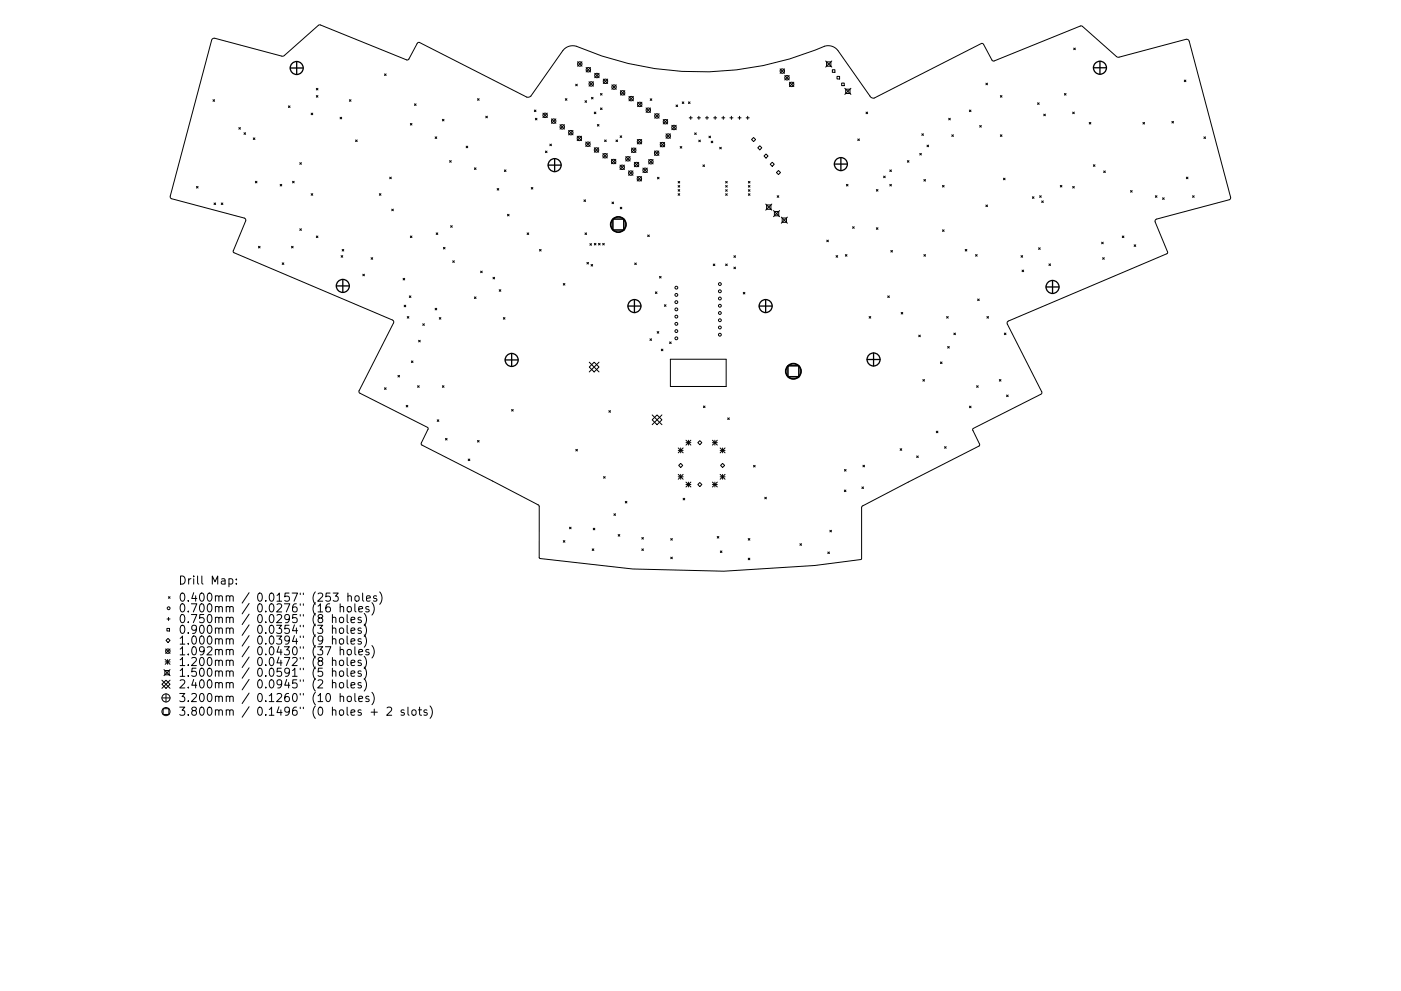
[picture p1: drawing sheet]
<svg xmlns="http://www.w3.org/2000/svg" width="297mm" height="210mm" viewBox="0 0 297 210" stroke-linecap="round" stroke-linejoin="round" font-family="sans-serif">
<defs><g id="words">
<g font-size="2.4">
<text x="37.8" y="124">Drill Map:</text>
<text x="37.8" y="127.6">0.400mm / 0.0157&quot; (253 holes)</text>
<text x="37.8" y="129.9">0.700mm / 0.0276&quot; (16 holes)</text>
<text x="37.8" y="132.2">0.750mm / 0.0295&quot; (8 holes)</text>
<text x="37.8" y="134.5">0.900mm / 0.0354&quot; (3 holes)</text>
<text x="37.8" y="136.7">1.000mm / 0.0394&quot; (9 holes)</text>
<text x="37.8" y="139">1.092mm / 0.0430&quot; (37 holes)</text>
<text x="37.8" y="141.3">1.200mm / 0.0472&quot; (8 holes)</text>
<text x="37.8" y="143.6">1.500mm / 0.0591&quot; (5 holes)</text>
<text x="37.8" y="146">2.400mm / 0.0945&quot; (2 holes)</text>
<text x="37.8" y="148.9">3.200mm / 0.1260&quot; (10 holes)</text>
<text x="37.8" y="151.8">3.800mm / 0.1496&quot; (0 holes + 2 slots)</text>
</g>
</g></defs>
<g fill="none" stroke="#000" stroke-width=".21">
<path d="M45 8.3l.5-.2 14.5 3.8 7.5-6.5 .3-.1 18.5 7.4 .4-.1 1.8-3.5 .4-.1 23 11.6 .7-.2 6.9-9.8 .9-.7 1.3-.2a67.3 67.3 0 0 0 53.6 0l1.3 .2 .9 .6 7 10 .8 .3 22.8-11.6 .4 .2 1.8 3.4 .4 .2 18.5-7.5 .3 .1 7.2 6.4 .4 .1 14.4-3.8 .3 .1 .3 .4 8.8 33.2-.3 .4-15.6 4.2-.1 .5 2.7 6.4-.2 .3-33.7 14.4-.1 .5 7.3 14.4v.4l-14.6 7.4-.1 .3 1.5 3-.1 .4-24.8 12.8-.1 .3-.1 11-9.8 1.3-19.3 1.2-19.4-.5-19.7-2.2-.1-11-.1-.3-24.7-12.8-.2-.4 1.5-3-.1-.3-14.5-7.4-.1-.4 7.3-14.4v-.5l-33.8-14.4-.1-.4 2.6-6.3v-.4l-.2-.2-15.7-4.3-.1-.4zM67.1 18.7l.3 .4M67.4 18.7l-.3 .4M81.5 15.7l.4 .3M81.9 15.7l-.4 .3M122.1 17.9l.3 .3M122.4 17.9l-.3 .3M122.5 13.1l.9 .9M123.4 13.1l-.9 .9M124.3 14.3l.9 1M124.9 17.3l.9 1M125.2 14.3l-.9 1"/>
<path d="M125.8 17.3l-.9 1M126.1 15.6l.9 .9M127 15.6l-.9 .9M127.3 19.8l.4 .4M127.7 19.8l-.4 .4M127.9 16.8l.9 .9M128.8 16.8l-.9 .9M129.7 18l1 .9M130.7 18l-1 .9M131.5 19.2l1 1M132.5 19.2l-1 1M165.4 14.6l.9 1"/>
<path d="M166.3 14.6l-.9 1M166.4 16l.9 1M167.3 16l-.9 1M167.4 17.4l.9 1M168.3 17.4l-.9 1M175.1 12.9l1.3 1.3M175.2 13.1h1v.9h-1zM176.4 12.9l-1.3 1.3M176.5 14.8h.5v.5h-.5zM177.5 16.2h.5v.6h-.5zM178.4 17.6h.6v.6h-.6zM179.1 18.7l1.3 1.3"/>
<path d="M179.3 18.9h.9v.9h-.9zM180.4 18.7l-1.3 1.3M209 17.6l.4 .4M209.4 17.6l-.4 .4M225.7 19.8l.3 .4M226 19.8l-.3 .4M227.6 10.2l.4 .3M228 10.2l-.4 .3M251.1 17l.3 .3M251.4 17l-.3 .3M41.7 39.6l.3 .3M42 39.6l-.3 .3"/>
<path d="M45.2 21.2l.3 .3M45.5 21.2l-.3 .3M50.6 27.1l.4 .3M51 27.1l-.4 .3M51.7 28.2l.4 .3M52.1 28.2l-.4 .3M53.7 29.3l.3 .3M54 29.3l-.3 .3M54.1 38.5l.4 .3M54.5 38.5l-.4 .3M59.4 39.1l.3 .4M59.7 39.1l-.3 .4"/>
<path d="M61.1 22.5l.4 .3M61.5 22.5l-.4 .3M62 38.5l.4 .3M62.4 38.5l-.4 .3M63.6 34.5l.3 .4M63.9 34.5l-.3 .4M66 24l.3 .3M66.3 24l-.3 .3M67.1 20.3l.3 .3M67.4 20.3l-.3 .3M72.1 24.9l.3 .3M72.4 24.9l-.3 .3"/>
<path d="M74.1 21.2l.3 .3M74.4 21.2l-.3 .3M75.4 29.7l.3 .3M75.7 29.7l-.3 .3M82.6 37.6l.4 .3M83 37.6l-.4 .3M87 26.2l.3 .3M87.3 26.2l-.3 .3M87.9 22l.3 .4M88.2 22l-.3 .4M92.3 29l.3 .4M92.6 29l-.3 .4"/>
<path d="M93.8 25.3l.3 .4M94.1 25.3l-.3 .4M95.3 34.1l.4 .3M95.7 34.1l-.4 .3M98.8 31l.4 .4M99.2 31l-.4 .4M100.6 35.6l.3 .4M100.9 35.6l-.3 .4M101.2 20.9l.4 .4M101.6 20.9l-.4 .4M103 24.7l.3 .3M103.3 24.7l-.3 .3"/>
<path d="M105.4 40l.3 .3M105.7 40l-.3 .3M106.9 36l.4 .4M107.3 36l-.4 .4M112.6 39.8l.4 .3M113 39.8l-.4 .3M113.3 23.3l.3 .4M113.5 25.1l.4 .3M113.6 23.3l-.3 .4M113.9 25.1l-.4 .3M115.1 24l.9 .9M115.6 32l.4 .4"/>
<path d="M116 32l-.4 .4M116 24l-.9 .9M116.6 30.6l.3 .3M116.9 25.2l1 1M116.9 30.6l-.3 .3M117.9 25.2l-1 1M118.7 26.5l1 .9M119.7 26.5l-1 .9M119.9 20.9l.3 .4M120.2 20.9l-.3 .4M120.6 27.7l.9 .9M121.5 27.7l-.9 .9"/>
<path d="M122.4 28.9l.9 .9M123.3 28.9l-.9 .9M124 21.4l.4 .3M124.2 30.1l.9 1M124.4 21.4l-.4 .3M125.1 30.1l-.9 1M125.4 20.7l.3 .3M125.7 20.7l-.3 .3M126 23.8l.3 .3M126 31.4l.9 .9M126.3 23.8l-.3 .3M126.7 26.4l.3 .4"/>
<path d="M126.9 31.4l-.9 .9M127 26.4l-.3 .4M127.3 22.9l.4 .3M127.7 22.9l-.4 .3M127.8 32.6l1 .9M128.2 29.7l.3 .3M128.5 29.7l-.3 .3M128.8 32.6l-1 .9M129.6 33.8l1 .9M130.6 33.8l-1 .9M130.6 29.7l.3 .3M130.9 29.7l-.3 .3"/>
<path d="M131.4 35l1 1M131.5 28.8l.3 .4M131.8 28.8l-.3 .4M132.4 35l-1 1M132.7 33.2l.9 1M133.3 36.3l.9 .9M133.4 20.5l.9 .9M133.6 33.2l-.9 1M133.9 31.4l.9 .9M134.2 36.3l-.9 .9M134.3 20.5l-.9 .9M134.5 34.4l.9 1"/>
<path d="M134.8 31.4l-.9 .9M135.1 37.5l.9 .9M135.1 29.6l1 .9M135.2 21.7l.9 .9M135.4 34.4l-.9 1M136 37.5l-.9 .9M136.1 29.6l-1 .9M136.1 21.7l-.9 .9M136.3 35.7l.9 .9M137 22.9l.9 .9M137.2 35.7l-.9 .9M137.5 33.8l1 1"/>
<path d="M137.9 21l.3 .3M137.9 22.9l-.9 .9M138.2 21l-.3 .3M138.5 33.8l-1 1M138.8 32l.9 1M138.8 24.1l.9 1M139.4 37.6l.3 .4M139.7 32l-.9 1M139.7 37.6l-.3 .4M139.7 24.1l-.9 1M140 30.2l.9 1M140.6 25.4l1 .9"/>
<path d="M140.9 30.2l-.9 1M141.2 28.4l.9 .9M141.6 25.4l-1 .9M142.1 28.4l-.9 .9M142.4 26.6l1 .9M143.3 22.3l.4 .3M143.4 26.6l-1 .9M143.7 22.3l-.4 .3M143.8 39.4l.3 .3M143.8 38.5l.3 .3M144.1 39.4l-.3 .3M144.1 38.5l-.3 .3"/>
<path d="M144.2 31.1l.4 .3M144.6 31.1l-.4 .3M144.6 21.6l.4 .4M145 21.6l-.4 .4M146 21.6l.3 .4M146.1 25h.7M146.3 21.6l-.3 .4M146.4 24.7v.6M147.3 28.2l.3 .3M147.6 28.2l-.3 .3M147.9 25h.6M148.2 29.7l.3 .4"/>
<path d="M148.2 24.7v.6M148.5 29.7l-.3 .4M149 35l.4 .3M149.4 35l-.4 .3M149.6 25h.6M149.9 24.7v.6M150.3 28.9l.4 .3M150.7 28.9l-.4 .3M150.8 29.9l.3 .4M151.1 29.9l-.3 .4M151.3 25h.6M151.6 24.7v.6"/>
<path d="M152.6 31.2l.3 .4M152.9 31.2l-.3 .4M153 25h.7M153.3 24.7v.6M153.8 38.5l.4 .3M153.8 39.4l.4 .3M154.2 38.5l-.4 .3M154.2 39.4l-.4 .3M154.8 25h.6M155.1 24.7v.6M156.5 25h.6M156.8 24.7v.6"/>
<path d="M158.2 25h.6M158.5 24.7v.6M158.7 39.4l.3 .3M158.7 38.5l.3 .3M159 39.4l-.3 .3M159 38.5l-.3 .3M159.8 29.2l.4 .4-.4 .4-.5-.4zM161.1 30.9l.4 .5-.4 .4-.4-.4zM162.4 32.7l.4 .4-.4 .4-.4-.4zM163.7 34.4l.5 .5-.5 .4-.4-.4zM165 36.2l.5 .4-.5 .4-.4-.4zM179.5 39.1l.3 .4"/>
<path d="M179.8 39.1l-.3 .4M181.9 29.5l.3 .3M182.2 29.5l-.3 .3M183.6 23.8l.4 .3M184 23.8l-.4 .3M187.3 37.4l.4 .3M187.7 37.4l-.4 .3M188.7 36l.3 .4M188.7 39.1l.3 .4M189 36l-.3 .4M189 39.1l-.3 .4M192.4 34.1l.3 .3"/>
<path d="M192.7 34.1l-.3 .3M195 32.5l.4 .4M195.4 32.5l-.4 .4M195.4 28.4l.4 .3M195.8 28.4l-.4 .3M195.9 38.1l.3 .3M196.2 38.1l-.3 .3M196.5 30.8l.4 .3M196.9 30.8l-.4 .3M199.8 39.3l.4 .4M200.2 39.3l-.4 .4M201.1 25.1l.4 .3"/>
<path d="M201.5 25.1l-.4 .3M201.8 28.6l.3 .3M202.1 28.6l-.3 .3M205.5 23.3l.4 .4M205.9 23.3l-.4 .4M207.7 26.6l.4 .4M208.1 26.6l-.4 .4M212.1 20.3l.3 .3M212.1 28.6l.3 .3M212.4 20.3l-.3 .3M212.4 28.6l-.3 .3M212.8 37.8l.3 .3"/>
<path d="M213.1 37.8l-.3 .3M220 21.8l.3 .4M220.3 21.8l-.3 .4M221.3 24.2l.3 .4M221.6 24.2l-.3 .4M224.8 39.3l.3 .4M225.1 39.3l-.3 .4M227.4 23.8l.4 .3M227.4 39.6l.4 .3M227.8 23.8l-.4 .3M227.8 39.6l-.4 .3M230.9 26l.4 .3"/>
<path d="M231.3 26l-.4 .3M231.8 35l.4 .3M232.2 35l-.4 .3M234 36.3l.3 .3M234.3 36.3l-.3 .3M242.3 26l.4 .3M242.7 26l-.4 .3M248.5 25.8l.3 .3M248.8 25.8l-.3 .3M251.5 37.6l.4 .3M251.9 37.6l-.4 .3M255.3 29l.3 .4"/>
<path d="M255.6 29l-.3 .4M45.4 43.1l.3 .3M45.7 43.1l-.3 .3M46.9 43.1l.4 .3M47.3 43.1l-.4 .3M54.8 52.3l.3 .3M55.1 52.3l-.3 .3M59.8 55.8l.4 .3M60.2 55.8l-.4 .3M61.8 52.3l.4 .3M62.2 52.3l-.4 .3M63.6 48.5l.3 .4"/>
<path d="M63.9 48.5l-.3 .4M66 41.1l.3 .3M66.3 41.1l-.3 .3M67.1 50.1l.3 .3M67.4 50.1l-.3 .3M72.3 54.2l.4 .4M72.5 52.9l.4 .4M72.7 54.2l-.4 .4M72.9 52.9l-.4 .4M76.9 58.2l.4 .3M77.3 58.2l-.4 .3M78.7 54.7l.3 .3"/>
<path d="M79 54.7l-.3 .3M80.4 41.1l.4 .3M80.8 41.1l-.4 .3M83.1 44.4l.3 .3M83.4 44.4l-.3 .3M85.5 59.1l.3 .3M85.8 59.1l-.3 .3M87 50.1l.3 .3M87.3 50.1l-.3 .3M92.5 49.4l.3 .4M92.8 49.4l-.3 .4M94 52.5l.4 .3"/>
<path d="M94.4 52.5l-.4 .3M95.5 47.9l.4 .3M95.9 47.9l-.4 .3M96 55.3l.3 .4M96.3 55.3l-.3 .4M101.9 57.5l.3 .4M102.2 57.5l-.3 .4M104.5 58.8l.4 .4M104.9 58.8l-.4 .4M107.6 45.5l.3 .3M107.9 45.5l-.3 .3M111.8 49.4l.3 .4"/>
<path d="M112.1 49.4l-.3 .4M114.4 52.9l.3 .4M114.7 52.9l-.3 .4M123.8 42.4l.4 .3M124 49.4l.4 .4M124.2 42.4l-.4 .3M124.4 49.4l-.4 .4M124.4 55.7l.4 .3M124.8 55.7l-.4 .3M125.1 51.7l.3 .3M125.3 56.1l.4 .4M125.4 51.7l-.3 .3"/>
<path d="M125.7 56.1l-.4 .4M126 51.6l.4 .4M126.4 51.6l-.4 .4M126.9 51.6l.3 .4M127.2 51.6l-.3 .4M127.8 51.6l.3 .4M128.1 51.6l-.3 .4M129.7 42.9l.4 .3M130.1 42.9l-.4 .3M131.5 44l.3 .3M131.8 44l-.3 .3M134.6 55.8l.3 .3"/>
<path d="M134.9 55.8l-.3 .3M137.3 49.9l.4 .3M137.7 49.9l-.4 .3M139.8 58.6l.4 .4M140.2 58.6l-.4 .4M143.8 41.1l.3 .3M143.8 40.2l.3 .4M144.1 40.2l-.3 .4M144.1 41.1l-.3 .3M151.2 56l.4 .4M151.6 56l-.4 .4M153.8 56l.4 .4"/>
<path d="M153.8 40.2l.4 .4M153.8 41.1l.4 .3M154.2 56l-.4 .4M154.2 40.2l-.4 .4M154.2 41.1l-.4 .3M155.6 56.7l.3 .3M155.6 54.3l.3 .3M155.9 54.3l-.3 .3M155.9 56.7l-.3 .3M158.7 41.1l.3 .3M158.7 40.2l.3 .4M159 41.1l-.3 .3"/>
<path d="M159 40.2l-.3 .4M162.3 43.3l1.3 1.3M162.5 43.5h1v.9h-1zM163.6 43.3l-1.3 1.3M164 44.7l1.3 1.3M164.2 44.9h.9v.9h-.9zM164.8 41.5l.3 .4M165.1 41.5l-.3 .4M165.3 44.7l-1.3 1.3M165.7 46.1l1.2 1.3M165.8 46.3h1v.9h-1zM166.9 46.1l-1.2 1.3"/>
<path d="M175.3 50.9l.3 .4M175.6 50.9l-.3 .4M177.3 54.2l.3 .4M177.6 54.2l-.3 .4M179.2 54l.4 .4M179.6 54l-.4 .4M180.8 48.1l.3 .3M181.1 48.1l-.3 .3M185.8 40.2l.3 .4M185.8 48.3l.3 .4M186.1 48.3l-.3 .4M186.1 40.2l-.3 .4"/>
<path d="M188.9 53.1l.3 .4M189.2 53.1l-.3 .4M195.9 54l.3 .4M196.2 54l-.3 .4M199.8 48.8l.4 .3M200.2 48.8l-.4 .3M204.6 52.9l.4 .4M205 52.9l-.4 .4M206.8 54l.4 .4M207.2 54l-.4 .4M209 43.5l.4 .3M209.4 43.5l-.4 .3"/>
<path d="M216.5 54.2l.3 .4M216.7 57.3l.3 .3M216.8 54.2l-.3 .4M217 57.3l-.3 .3M218.9 41.7l.3 .4M219.2 41.7l-.3 .4M220.2 52.6l.3 .3M220.4 41.5l.4 .4M220.5 52.6l-.3 .3M220.8 41.5l-.4 .4M220.9 42.6l.3 .4M221.2 42.6l-.3 .4"/>
<path d="M222.4 56l.3 .3M222.7 56l-.3 .3M233.6 51.4l.3 .3M233.8 54.7l.3 .3M233.9 51.4l-.3 .3M234.1 54.7l-.3 .3M237.9 50.1l.4 .3M238.3 50.1l-.4 .3M239.7 40.4l.3 .4M240 40.4l-.3 .4M240.5 51.9l.3 .4M240.8 51.9l-.3 .4"/>
<path d="M245 41.5l.3 .4M245.3 41.5l-.3 .4M246.5 42l.3 .3M246.8 42l-.3 .3M252.8 41.5l.4 .4M253.2 41.5l-.4 .4M84.4 79.6l.3 .4M84.7 79.6l-.3 .4M85.7 64.7l.3 .4M86 64.7l-.3 .4M86.3 67.2l.4 .3M86.7 67.2l-.4 .3"/>
<path d="M86.8 62.8l.3 .3M87.1 62.8l-.3 .3M87.2 76.6l.4 .3M87.6 76.6l-.4 .3M88.8 72.2l.3 .3M89.1 72.2l-.3 .3M89.6 68.7l.4 .3M90 68.7l-.4 .3M92.3 65.4l.3 .4M92.6 65.4l-.3 .4M93.1 67.4l.4 .3M93.5 67.4l-.4 .3"/>
<path d="M100.6 63l.3 .3M100.9 63l-.3 .3M105.8 61.5l.4 .3M106.2 61.5l-.4 .3M106.7 67.4l.4 .3M107.1 67.4l-.4 .3M119.4 60.1l.4 .4M119.8 60.1l-.4 .4M124.9 77.9l1.1-1.1 1 1.1-1 1zM124.9 76.8l2.1 2.1M127 76.8l-2.1 2.1M137.8 71.9l.3 .3"/>
<path d="M138.1 71.9l-.3 .3M139 61.9l.3 .4M139.3 61.9l-.3 .4M139.3 70.4l.4 .3M139.7 70.4l-.4 .3M140.2 74.1l.4 .3M140.6 74.1l-.4 .3M140.9 64.7l.3 .3M141.2 64.7l-.3 .3M142 72.5l.3 .4M142.1 76.2h11.9v5.8h-11.9zM142.3 72.5l-.3 .4"/>
<path d="M157.6 62l.3 .4M157.9 62l-.3 .4M184.3 67.2l.3 .3M184.6 67.2l-.3 .3M188.2 62.8l.4 .3M188.6 62.8l-.4 .3M191.1 66.3l.3 .3M191.4 66.3l-.3 .3M194.8 71.1l.3 .3M195.1 71.1l-.3 .3M199.4 76.8l.3 .3M199.7 76.8l-.3 .3"/>
<path d="M200.7 67.2l.3 .3M200.9 73.5l.4 .4M201 67.2l-.3 .3M201.3 73.5l-.4 .4M202.2 70.7l.4 .3M202.6 70.7l-.4 .3M207.3 63.4l.3 .4M207.6 63.4l-.3 .4M209.2 67.2l.4 .3M209.6 67.2l-.4 .3M212.9 70.7l.4 .3M213.3 70.7l-.4 .3"/>
<path d="M81.5 82.3l.4 .3M81.9 82.3l-.4 .3M86.1 86l.4 .3M86.5 86l-.4 .3M88.5 81.8l.4 .4M88.9 81.8l-.4 .4M92.7 89.1l.3 .3M93 89.1l-.3 .3M93.8 81.8l.3 .4M94.1 81.8l-.3 .4M94.4 93l.4 .4M94.8 93l-.4 .4"/>
<path d="M99.3 97.4l.3 .3M99.6 97.4l-.3 .3M101.2 93.4l.4 .4M101.6 93.4l-.4 .4M108.5 86.9l.3 .3M108.8 86.9l-.3 .3M122.1 95.3l.3 .4M122.4 95.3l-.3 .4M129.1 87.1l.3 .4M129.4 87.1l-.3 .4M138.3 89.1l1-1.1 1 1.1-1 1zM138.3 88l2 2.1"/>
<path d="M140.3 88l-2 2.1M143.8 95l1 1.1M143.8 95.6h1M143.9 98.7l.4-.4 .5 .4-.5 .5zM144.3 95v1.1M144.8 95l-1 1.1M145.4 93.4l1.1 1M145.4 93.9h1.1M146 93.4v1M146.5 93.4l-1.1 1M147.9 93.9l.5-.4 .4 .4-.4 .4zM149.1 86.1l.4 .4"/>
<path d="M149.5 86.1l-.4 .4M151 93.9h1.1M151 93.4l1.1 1M151.6 93.4v1M152.1 93.4l-1.1 1M152.7 95.6h1M152.7 95l1 1.1M152.8 98.7l.4-.4 .4 .4-.4 .5zM153.2 95v1.1M153.7 95l-1 1.1M154.3 88.7l.3 .3M154.6 88.7l-.3 .3"/>
<path d="M159.8 98.7l.3 .4M160.1 98.7l-.3 .4M179 99.6l.4 .4M179.4 99.6l-.4 .4M183 98.7l.3 .4M183.3 98.7l-.3 .4M190.8 95.2l.4 .3M191.2 95.2l-.4 .3M194.3 96.7l.4 .4M194.7 96.7l-.4 .4M195.7 80.5l.3 .4M196 80.5l-.3 .4"/>
<path d="M198.5 91.5l.4 .3M198.9 91.5l-.4 .3M200.3 94.8l.3 .3M200.6 94.8l-.3 .3M205.5 86.2l.4 .3M205.9 86.2l-.4 .3M207.1 81.8l.3 .4M207.4 81.8l-.3 .4M211.9 80.5l.3 .4M212.2 80.5l-.3 .4M213.4 83.8l.4 .4M213.8 83.8l-.4 .4"/>
<path d="M119.4 114.7l.4 .3M119.8 114.7l-.4 .3M120.7 111.9l.4 .3M121.1 111.9l-.4 .3M125.6 116.5l.3 .3M125.8 112.1l.3 .3M125.9 116.5l-.3 .3M126.1 112.1l-.3 .3M128 101.1l.3 .4M128.3 101.1l-.3 .4M130.2 109l.3 .3M130.5 109l-.3 .3"/>
<path d="M131.1 113.4l.3 .4M131.4 113.4l-.3 .4M132.6 106.4l.3 .3M132.9 106.4l-.3 .3M136.1 114l.3 .4M136.1 116.5l.3 .3M136.4 114l-.3 .4M136.4 116.5l-.3 .3M142.2 114.3l.4 .3M142.2 118.2l.4 .3M142.6 114.3l-.4 .3M142.6 118.2l-.4 .3"/>
<path d="M143.8 100.6l1 1.1M143.8 101.2h1M144.3 100.6v1.1M144.8 105.7l.4 .4M144.8 100.6l-1 1.1M145.2 105.7l-.4 .4M145.4 102.3l1.1 1M145.4 102.8h1.1M146 102.3v1M146.5 102.3l-1.1 1M147.9 102.8l.5-.4 .4 .4-.4 .4zM151 102.3l1.1 1"/>
<path d="M151 102.8h1.1M151.6 102.3v1M152.1 113.8l.3 .4M152.1 102.3l-1.1 1M152.4 113.8l-.3 .4M152.7 101.2h1M152.7 100.6l1 1.1M152.7 116.9l.4 .3M153.1 116.9l-.4 .3M153.2 100.6v1.1M153.7 100.6l-1 1.1M158.6 114.3l.4 .3"/>
<path d="M158.6 118.4l.4 .4M159 114.3l-.4 .3M159 118.4l-.4 .4M162.1 105.5l.4 .3M162.5 105.5l-.4 .3M169.6 115.4l.3 .3M169.9 115.4l-.3 .3M175.5 117.1l.4 .4M175.9 117.1l-.4 .4M175.9 112.5l.4 .4M176.3 112.5l-.4 .4M179 104l.4 .3"/>
<path d="M179.4 104l-.4 .3M182.7 103.3l.4 .4M183.1 103.3l-.4 .4M35 139.9l1.1 1.1M35.1 137.7l1 .9M35.2 135.9l.4-.5 .5 .5-.5 .4zM35.4 133.3h.5v.6h-.5zM35.4 131.3h.7M35.5 139.9v1.1M35.7 126.6l.4 .3M35.7 131v.7M36.1 126.6l-.4 .3"/>
<path d="M36.1 137.7l-1 .9M36.1 139.9l-1.1 1.1M48.5 122.9l.5-.1 .4 .3v.5l-.2 .2h-.7M50.1 123.8v.1M50.1 122.9v.1M69 137.2h1.1l-.7 1.7M69.9 128.1a.68 .68 0 0 0-.8 .7v.7l.1 .2 .5 .1 .3-.1 .1-.6-.2-.3h-.5l-.3 .3M70.5 131.1l.2-.1h.4l.1 1.1M70.5 133.4l.2-.2 .4 .1 .1 1.1M70.5 135.7l.2-.2 .4 .1 .1 1.1M70.5 130.4v1.7M70.5 132.7v1.7"/>
<path d="M70.5 134.9v1.8M70.5 139.5v1.7M70.6 125.8h1.1l-.6 .7 .5 .1v.8l-.2 .2h-.5l-.3-.2M72 133.4l.3-.2 .5 .2 .1 .7-.2 .2-.4 .1-.3-.2zM72 135.7l.3-.2 .5 .2 .1 .6-.2 .3-.4 .1-.3-.2zM72.1 128.8l.3-.1 .4 .1 .1 1M72.1 131h.4l.4 .3v.5l-.4 .3-.4-.1-.1-.2v-.5zM72.1 138l.3-.2 .4 .1 .1 1M72.1 128.1v1.7M72.1 137.2v1.7M73.6 130.4v1.5l.2 .2M73.6 132.7v1.4l.2 .3"/>
<path d="M73.6 134.9v1.5l.2 .3M73.6 139.5v1.5l.2 .2M73.8 126.6l.2-.2 .4 .1 .1 1.1M73.8 128.8l.4-.1 .3 .3v.5l-.3 .3-.4-.1-.2-.2v-.5zM73.8 137.9l.4-.1 .3 .3v.5l-.3 .3h-.4l-.2-.3v-.5zM73.8 125.8v1.8M74.4 131.5l.8-.1v-.4h-.5l-.3 .2 .1 .8h.7M74.4 133.8l.8-.2v-.3l-.5-.1-.3 .3 .1 .8h.7M74.4 136.1l.8-.2v-.3l-.5-.1-.3 .3 .1 .8h.7M75.2 128.1v1.5l.3 .2M75.2 137.2v1.5l.3 .2M75.3 126.6l.3-.2 .5 .2v.6l-.1 .3-.4 .1-.3-.2z"/>
<path d="M76.1 129.3l.8-.2-.1-.3-.5-.1-.2 .2v.8h.7M76.1 138.4l.8-.2-.1-.3-.5-.1-.2 .2v.9h.7M76.6 131h-.5l-.2 .2 .1 .3 .6 .1v.4h-.7M76.6 133.3l-.5-.1-.2 .3 .1 .2 .6 .2v.4h-.7M76.6 135.6l-.5-.1-.2 .3 .1 .2 .6 .2v.4h-.7M76.9 125.8v1.5l.2 .3M77.2 130.1a1.98 1.98 0 0 1 0 2.7M77.2 132.4a1.98 1.98 0 0 1 0 2.6M77.2 134.7a1.98 1.98 0 0 1 0 2.6M77.2 139.2a1.98 1.98 0 0 1 0 2.7M77.7 127l.8-.2-.1-.3-.4-.1-.3 .2 .1 .9h.6M78.2 128.8l-.4-.1-.3 .2 .1 .3 .6 .1v.4h-.7"/>
<path d="M78.2 137.9l-.4-.1-.3 .2 .1 .3 .6 .1v.5h-.7M78.9 127.9a1.98 1.98 0 0 1 0 2.6M78.9 137a1.98 1.98 0 0 1 0 2.6M79.8 126.5l-.4-.1-.2 .2 .1 .3 .5 .2v.4h-.6M80.5 125.6a1.98 1.98 0 0 1 0 2.6M34.3 145.2l.9-.9 .9 .9-.9 .8zM34.3 144.3l1.8 1.7M34.3 148.1h1.8M34.6 150.4h1.2v1.2h-1.2zM34.8 142.1l1.3 1.3M35 142.3h.9v.9h-.9zM35 140.4h1.1"/>
<path d="M35.2 147.2v1.7M36.1 142.1l-1.3 1.3M36.1 144.3l-1.8 1.7M69.3 147.2l.2-.1a.92 .92 0 0 1 .6 .9 .92 .92 0 0 1-.6 .9 1.15 1.15 0 0 1-.2-1.7zM70.5 140.2l.2-.1h.4l.1 1.1M70.5 142.5l.2-.2 .4 .1 .1 1.1M70.5 145l.2-.2 .4 .1 .1 1.1M70.5 141.8v1.7M70.5 144.2v1.8M72 140.2l.3-.1 .5 .1 .1 .7-.2 .2-.4 .1-.3-.1zM72 142.5l.3-.2 .5 .2 .1 .7-.2 .2-.4 .1-.3-.2zM72.1 144.9l.4-.1 .4 .3v.5l-.4 .4-.4-.1-.1-.3v-.5z"/>
<path d="M72.1 147.9l.3-.2 .4 .1 .1 1.1M72.1 147.1v1.8M73.6 141.8v1.4l.2 .3M73.6 144.2v1.5l.2 .3M73.7 147.9l.2-.2 .5 .2 .1 .6-.2 .3-.4 .1-.2-.2zM74.4 140.6l.8-.1v-.4h-.5l-.3 .2 .1 .8h.7M74.4 142.9l.8-.1v-.4l-.5-.1-.3 .3 .1 .8h.7M74.4 145.4l.8-.2v-.3l-.5-.1-.3 .3 .1 .8h.7M75.2 147.1v1.5l.3 .3M76.1 148.3l.8-.2-.1-.3-.5-.1-.2 .3v.8h.7M76.6 140.1h-.5l-.2 .2 .1 .3 .6 .1v.4h-.7M76.6 142.4l-.5-.1-.2 .3 .1 .2 .6 .2v.4h-.7"/>
<path d="M76.6 144.9l-.5-.1-.2 .3 .1 .2 .6 .2v.4h-.7M77.2 141.5a1.98 1.98 0 0 1 0 2.6M77.2 144a1.98 1.98 0 0 1 0 2.6M78.2 147.8l-.4-.1-.3 .3 .1 .2 .6 .2v.4h-.7M78.7 151.1h1.3M78.9 146.9a1.98 1.98 0 0 1 0 2.6M79.3 150.4v1.4M82.1 150.2l.6-.2 .3 .2v.3l-1 1.3h1M85.7 150.7l-.4-.1-.3 .3 .1 .2 .6 .2v.4h-.7M86.5 150v1.5l.2 .3M87.4 150.8l.2-.2 .5 .2 .1 .6-.1 .3-.5 .1-.2-.2zM88.7 150.6h.7"/>
<path d="M89 150v1.5l.4 .3M90.5 150.7l-.4-.1-.2 .3v.2l.6 .2v.4h-.6M91.2 149.8a1.98 1.98 0 0 1 0 2.6"/>
<circle cx="122.9" cy="13.6" r=".47"/>
<circle cx="124.7" cy="14.8" r=".47"/>
<circle cx="125.4" cy="17.8" r=".47"/>
<circle cx="126.6" cy="16" r=".47"/>
<circle cx="128.4" cy="17.2" r=".47"/>
<circle cx="130.2" cy="18.5" r=".47"/>
<circle cx="132" cy="19.7" r=".47"/>
<circle cx="165.9" cy="15.1" r=".47"/>
<circle cx="166.9" cy="16.5" r=".47"/>
<circle cx="167.8" cy="17.9" r=".47"/>
<circle cx="115.6" cy="24.5" r=".47"/>
<circle cx="117.4" cy="25.7" r=".47"/>
<circle cx="119.2" cy="26.9" r=".47"/>
<circle cx="121" cy="28.1" r=".47"/>
<circle cx="122.8" cy="29.4" r=".47"/>
<circle cx="124.7" cy="30.6" r=".47"/>
<circle cx="126.5" cy="31.8" r=".47"/>
<circle cx="128.3" cy="33" r=".47"/>
<circle cx="130.1" cy="34.3" r=".47"/>
<circle cx="131.9" cy="35.5" r=".47"/>
<circle cx="133.1" cy="33.7" r=".47"/>
<circle cx="133.7" cy="36.7" r=".47"/>
<circle cx="133.8" cy="20.9" r=".47"/>
<circle cx="134.4" cy="31.9" r=".47"/>
<circle cx="135" cy="34.9" r=".47"/>
<circle cx="135.6" cy="37.9" r=".47"/>
<circle cx="135.6" cy="30.1" r=".47"/>
<circle cx="135.6" cy="22.1" r=".47"/>
<circle cx="136.8" cy="36.1" r=".47"/>
<circle cx="137.5" cy="23.4" r=".47"/>
<circle cx="138" cy="34.3" r=".47"/>
<circle cx="139.2" cy="32.5" r=".47"/>
<circle cx="139.3" cy="24.6" r=".47"/>
<circle cx="140.5" cy="30.7" r=".47"/>
<circle cx="141.1" cy="25.8" r=".47"/>
<circle cx="141.7" cy="28.9" r=".47"/>
<circle cx="142.9" cy="27" r=".47"/>
<circle cx="131.1" cy="47.6" r="1.58"/>
<circle cx="143.4" cy="70.2" r=".3"/>
<circle cx="143.4" cy="62.6" r=".3"/>
<circle cx="143.4" cy="67.2" r=".3"/>
<circle cx="143.4" cy="71.8" r=".3"/>
<circle cx="143.4" cy="65.6" r=".3"/>
<circle cx="143.4" cy="64.1" r=".3"/>
<circle cx="143.4" cy="68.7" r=".3"/>
<circle cx="143.4" cy="61" r=".3"/>
<circle cx="152.6" cy="71" r=".3"/>
<circle cx="152.6" cy="63.3" r=".3"/>
<circle cx="152.6" cy="66.4" r=".3"/>
<circle cx="152.6" cy="69.5" r=".3"/>
<circle cx="152.6" cy="64.9" r=".3"/>
<circle cx="152.6" cy="67.9" r=".3"/>
<circle cx="152.6" cy="61.8" r=".3"/>
<circle cx="152.6" cy="60.3" r=".3"/>
<circle cx="168.2" cy="78.8" r="1.58"/>
<circle cx="35.6" cy="138.2" r=".47"/>
<circle cx="35.8" cy="129" r=".3"/>
<circle cx="35.2" cy="151" r=".86"/>
<circle cx="35.2" cy="148.1" r=".86"/>
</g>
<g fill="none" stroke="#000" stroke-width=".28">
<path d="M61.5 14.4h2.8M62.9 13v2.8M231.8 14.4h2.8M233.2 13v2.8M116.2 35h2.8M117.6 33.7v2.7M176.9 34.8h2.8M178.3 33.4v2.8M72.7 59.3v2.7M223.2 59.5v2.8M71.3 60.7h2.8M107.1 76.4h2.8"/>
<path d="M108.5 75v2.7M133.1 64.9h2.8M134.5 63.6v2.7M161 64.9h2.7M162.3 63.6v2.7M183.8 76.3h2.8M185.2 74.9v2.8M221.8 60.9h2.7"/>
<circle cx="62.9" cy="14.4" r="1.38"/>
<circle cx="233.2" cy="14.4" r="1.38"/>
<circle cx="117.6" cy="35" r="1.38"/>
<circle cx="178.3" cy="34.8" r="1.38"/>
<circle cx="72.7" cy="60.7" r="1.38"/>
<circle cx="108.5" cy="76.4" r="1.38"/>
<circle cx="134.5" cy="64.9" r="1.38"/>
<circle cx="162.3" cy="64.9" r="1.38"/>
<circle cx="185.2" cy="76.3" r="1.38"/>
<circle cx="223.2" cy="60.9" r="1.38"/>
</g>
<g fill="none" stroke="#000" stroke-width=".33">
<path d="M129.9 46.5h2.4v2.3h-2.4zM167.1 77.6h2.3v2.3h-2.3z"/>
<circle cx="131.1" cy="47.6" r="1.64"/>
<circle cx="168.2" cy="78.8" r="1.64"/>
</g>
<use href="#words"/>
</svg>
